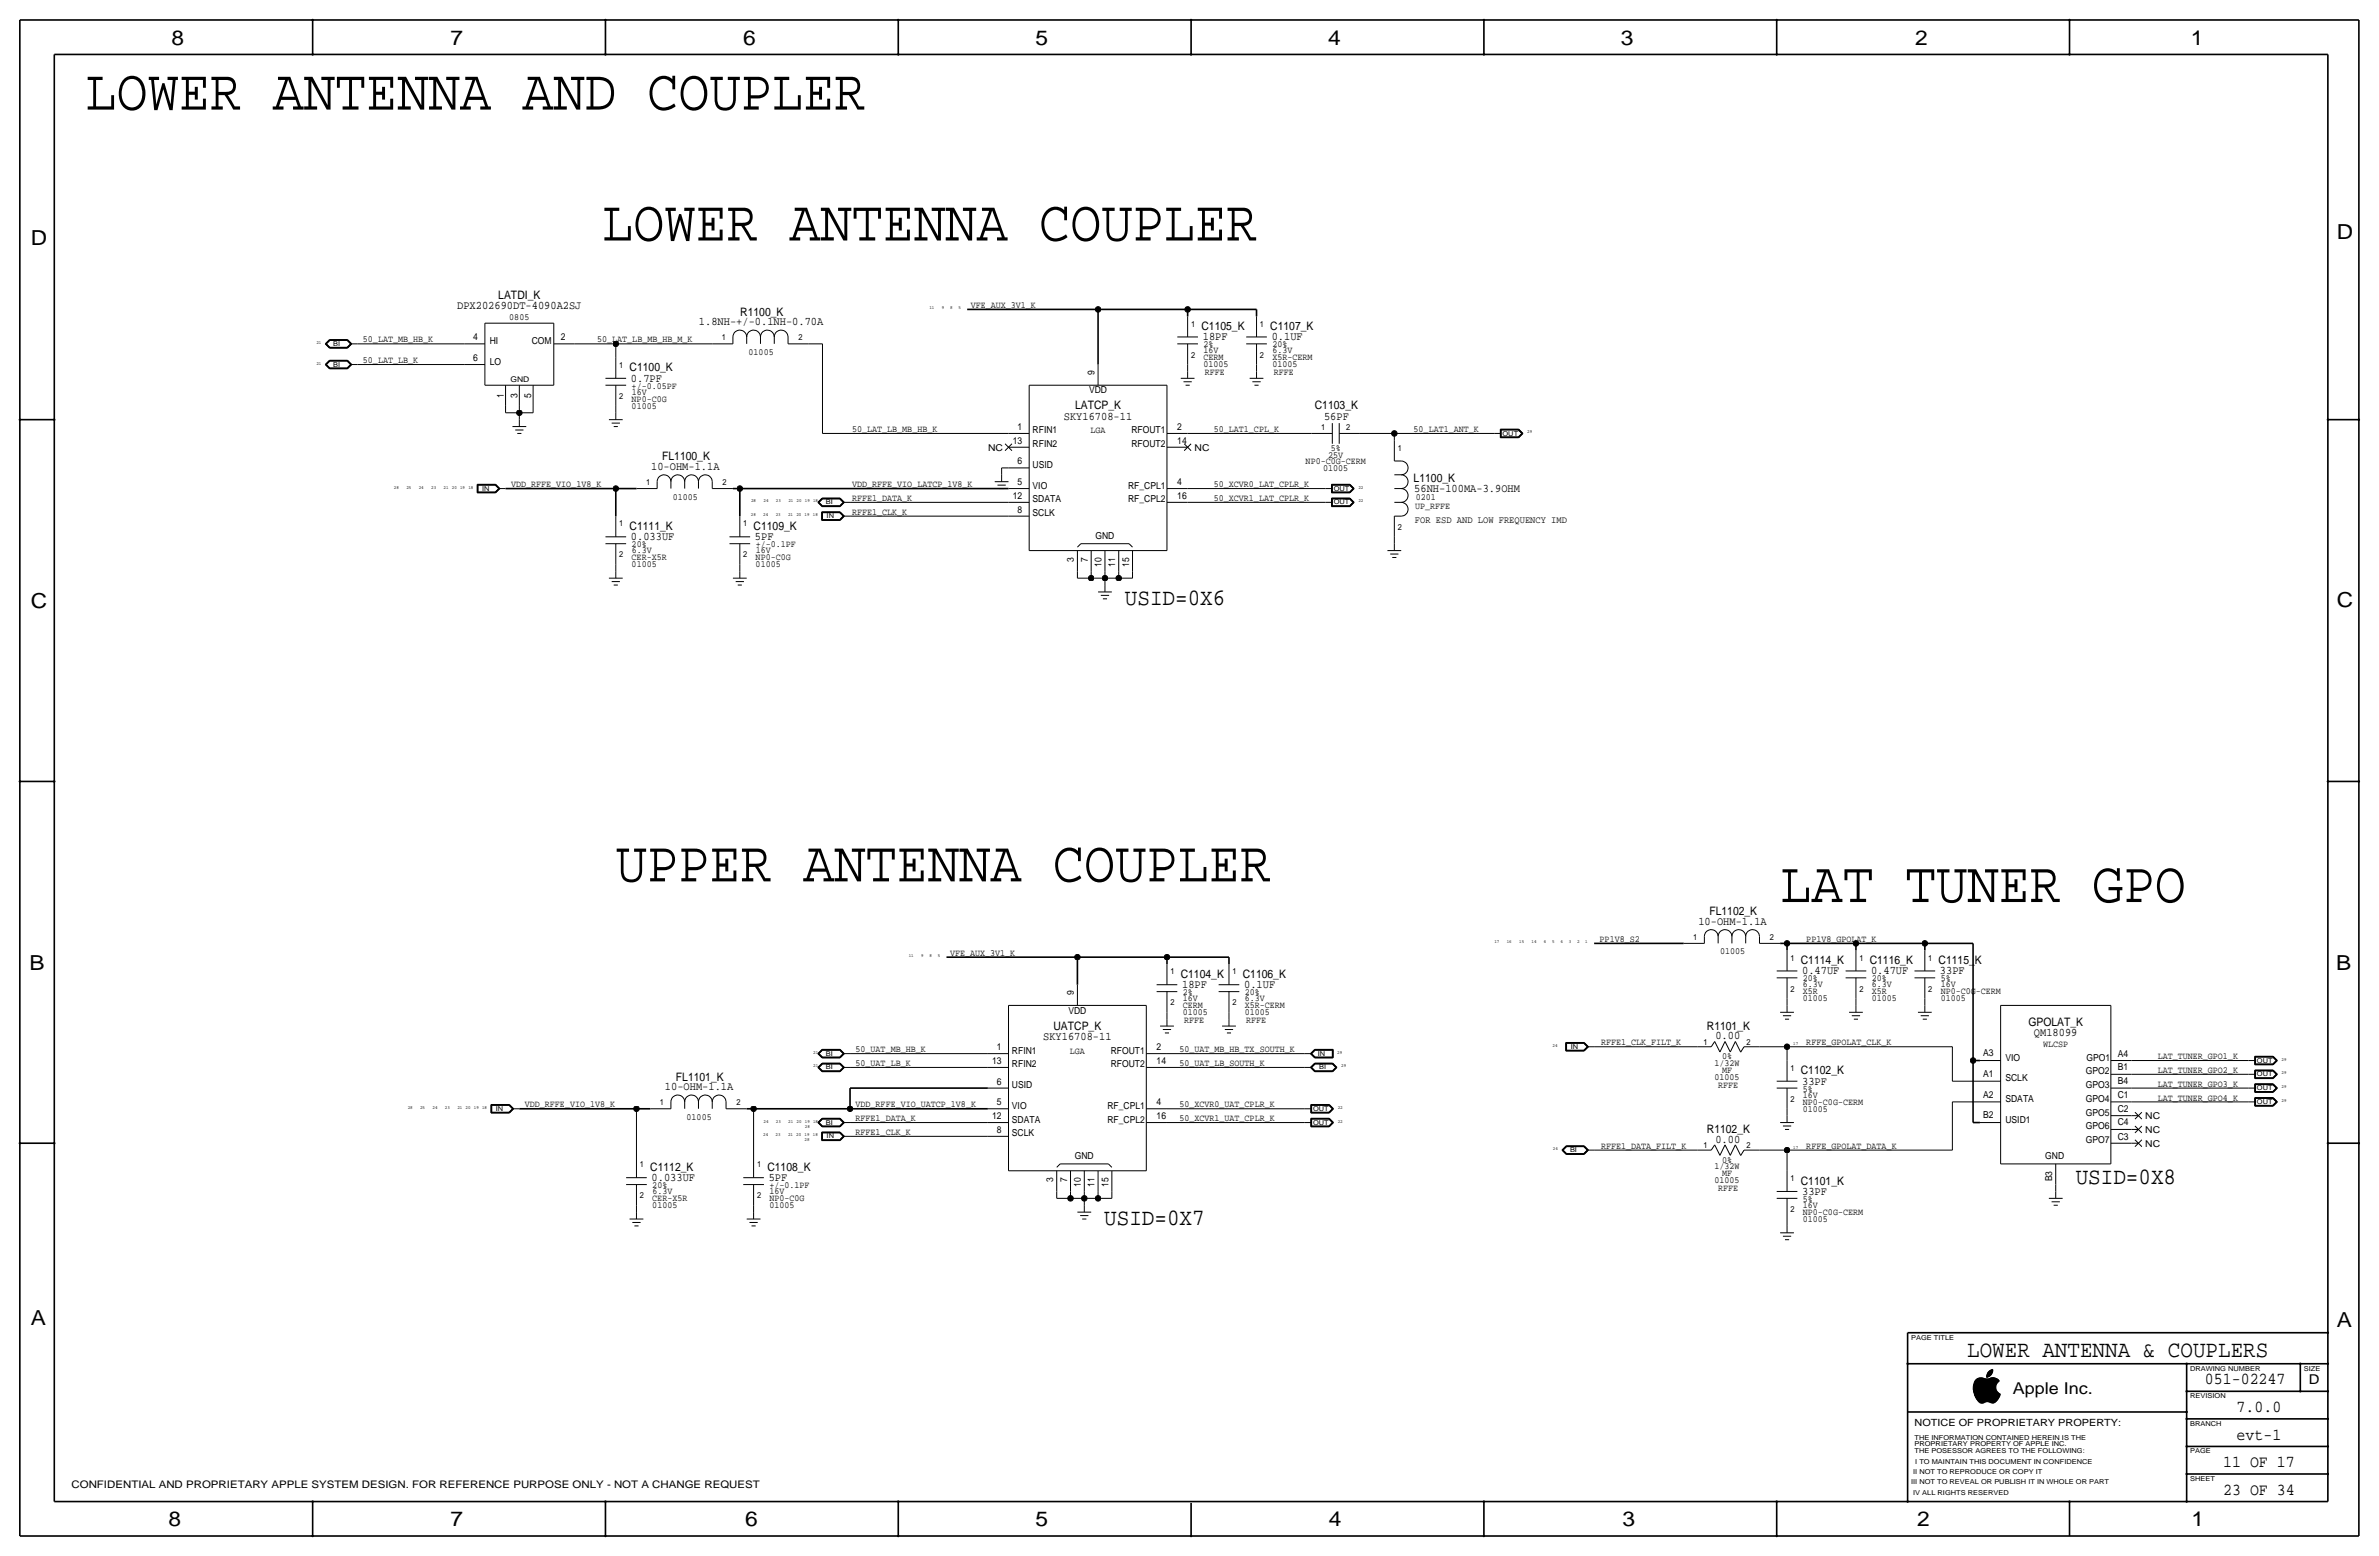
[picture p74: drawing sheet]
<svg xmlns="http://www.w3.org/2000/svg" width="877mm" height="574mm" viewBox="0 0 877 574" stroke-linecap="round" stroke-linejoin="round" font-family="sans-serif">
<defs><g id="words">
<g font-size="21.5">
<text x="31.4" y="40.4">LOWER ANTENNA AND COUPLER</text>
<text x="221.9" y="88.6">LOWER ANTENNA COUPLER</text>
<text x="227" y="324.9">UPPER ANTENNA COUPLER</text>
<text x="656.3" y="332.5">LAT TUNER GPO</text>
</g>
<g font-size="8.6">
<text x="414.7" y="222.9">USID=0X6</text>
<text x="765.3" y="436.3">USID=0X8</text>
<text x="407.1" y="451.5">USID=0X7</text>
<text x="725.2" y="500.1">LOWER ANTENNA &amp; COUPLERS</text>
</g>
<g font-size="7.6">
<text x="63.2" y="16.5">8</text>
<text x="166.1" y="16.5">7</text>
<text x="274" y="16.5">6</text>
<text x="381.7" y="16.5">5</text>
<text x="489.7" y="16.5">4</text>
<text x="597.6" y="16.5">3</text>
<text x="706.1" y="16.5">2</text>
<text x="807.7" y="16.5">1</text>
<text x="861.5" y="88.1">D</text>
<text x="11.4" y="90.4">D</text>
<text x="11.4" y="224.3">C</text>
<text x="861.5" y="223.8">C</text>
<text x="10.8" y="357.6">B</text>
<text x="861.3" y="357.4">B</text>
<text x="11.3" y="488.4">A</text>
<text x="861.5" y="489.2">A</text>
<text x="62.2" y="562.6">8</text>
<text x="166" y="562.6">7</text>
<text x="274.8" y="562.6">6</text>
<text x="381.7" y="562.6">5</text>
<text x="489.9" y="562.6">4</text>
<text x="598.1" y="562.6">3</text>
<text x="706.8" y="562.6">2</text>
<text x="807.9" y="562.6">1</text>
</g>
<g font-size="6.2">
<text x="812.9" y="510.3">051-02247</text>
<text x="824.6" y="520.4">7.0.0</text>
<text x="824.6" y="530.6">evt-1</text>
<text x="819.6" y="540.8">11 OF 17</text>
<text x="819.6" y="550.9">23 OF 34</text>
</g>
<text font-size="6" x="742.1" y="513.9">Apple Inc.</text>
<text font-size="5" x="851.2" y="510.3">D</text>
<g font-size="4.3">
<text x="183.7" y="110.2">LATDI_K</text>
<text x="168.5" y="114">DPX202690DT-4090A2SJ</text>
<text x="257.7" y="119.9">1.8NH-+/-0.1NH-0.70A</text>
<text x="272.9" y="116.3">R1100_K</text>
<text x="442.9" y="121.7">C1105_K</text>
<text x="443.4" y="125.5">18PF</text>
<text x="468.3" y="121.7">C1107_K</text>
<text x="468.8" y="125.5">0.1UF</text>
<text x="232.1" y="136.9">C1100_K</text>
<text x="232.6" y="140.7">0.7PF</text>
<text x="392.2" y="154.7">SKY16708-11</text>
<text x="396.3" y="150.9">LATCP_K</text>
<text x="484.7" y="150.9">C1103_K</text>
<text x="488.1" y="154.7">56PF</text>
<text x="240.1" y="173.2">10-OHM-1.1A</text>
<text x="244.1" y="169.7">FL1100_K</text>
<text x="521.2" y="177.5">L1100_K</text>
<text x="521.4" y="181.4">56NH-100MA-3.9OHM</text>
<text x="232.1" y="195.3">C1111_K</text>
<text x="277.8" y="195.3">C1109_K</text>
<text x="232.6" y="199.1">0.033UF</text>
<text x="278.3" y="199.1">5PF</text>
<text x="626.1" y="340.9">10-OHM-1.1A</text>
<text x="630.2" y="337.3">FL1102_K</text>
<text x="663.9" y="355.3">C1114_K</text>
<text x="664.4" y="359.2">0.47UF</text>
<text x="689.3" y="355.3">C1116_K</text>
<text x="689.8" y="359.2">0.47UF</text>
<text x="714.7" y="355.3">C1115_K</text>
<text x="715.2" y="359.2">33PF</text>
<text x="435.3" y="360.4">C1104_K</text>
<text x="435.8" y="364.2">18PF</text>
<text x="458.2" y="360.4">C1106_K</text>
<text x="458.7" y="364.2">0.1UF</text>
<text x="384.6" y="383.3">SKY16708-11</text>
<text x="388.4" y="379.5">UATCP_K</text>
<text x="629.3" y="379.5">R1101_K</text>
<text x="632.4" y="383">0.00</text>
<text x="747.8" y="378.2">GPOLAT_K</text>
<text x="749.9" y="382">QM18099</text>
<text x="663.9" y="396">C1102_K</text>
<text x="245.1" y="401.8">10-OHM-1.1A</text>
<text x="249.2" y="398.3">FL1101_K</text>
<text x="664.4" y="399.8">33PF</text>
<text x="629.3" y="417.6">R1102_K</text>
<text x="632.4" y="421.1">0.00</text>
<text x="239.7" y="431.5">C1112_K</text>
<text x="282.9" y="431.5">C1108_K</text>
<text x="240.2" y="435.4">0.033UF</text>
<text x="283.4" y="435.4">5PF</text>
<text x="663.9" y="436.6">C1101_K</text>
<text x="664.4" y="440.4">33PF</text>
</g>
<text font-size="3.8" x="26.4" y="548.4">CONFIDENTIAL AND PROPRIETARY APPLE SYSTEM DESIGN. FOR REFERENCE PURPOSE ONLY - NOT A CHANGE REQUEST</text>
<text font-size="3.7" x="705.8" y="525.5">NOTICE OF PROPRIETARY PROPERTY:</text>
<text font-size="3.6" x="521.7" y="192.8">FOR ESD AND LOW FREQUENCY IMD</text>
<g font-size="3.5">
<text x="357.9" y="113.5">VFE_AUX_3V1_K</text>
<text x="187.8" y="117.9">0805</text>
<text x="174.5" y="125.5">4</text>
<text x="206.7" y="125.5">2</text>
<text x="133.8" y="126.2">50_LAT_MB_HB_K</text>
<text x="180.5" y="126.7">HI</text>
<text x="196.1" y="126.7">COM</text>
<text x="220.2" y="126.2">50_LAT_LB_MB_HB_M_K</text>
<text x="276" y="130.8">01005</text>
<text x="443.7" y="128">2%</text>
<text x="443.7" y="130.3">16V</text>
<text x="469.1" y="128">20%</text>
<text x="469.1" y="130.3">6.3V</text>
<text x="133.8" y="133.9">50_LAT_LB_K</text>
<text x="174.5" y="133.1">6</text>
<text x="180.5" y="134.4">LO</text>
<text x="443.7" y="132.8">CERM</text>
<text x="443.7" y="135.4">01005</text>
<text x="469.1" y="132.8">X5R-CERM</text>
<text x="469.1" y="135.4">01005</text>
<text x="232.9" y="143.3">+/-0.05PF</text>
<text x="403.6" y="138.2" transform="rotate(-90 403.6 138.2)">9</text>
<text x="444.2" y="138.2">RFFE</text>
<text x="469.6" y="138.2">RFFE</text>
<text x="185.7" y="146.6" transform="rotate(-90 185.7 146.6)">1</text>
<text x="190.8" y="146.6" transform="rotate(-90 190.8 146.6)">3</text>
<text x="195.9" y="146.6" transform="rotate(-90 195.9 146.6)">5</text>
<text x="232.9" y="148.1">NP0-C0G</text>
<text x="232.9" y="145.5">16V</text>
<text x="401.5" y="145">VDD</text>
<text x="232.9" y="150.6">01005</text>
<text x="314.1" y="159.3">50_LAT_LB_MB_HB_K</text>
<text x="375.1" y="158.5">1</text>
<text x="380.7" y="159.8">RFIN1</text>
<text x="402" y="159.8">LGA</text>
<text x="417.1" y="159.8">RFOUT1</text>
<text x="434" y="158.5">2</text>
<text x="447.5" y="159.3">50_LAT1_CPL_K</text>
<text x="521.2" y="159.3">50_LAT1_ANT_K</text>
<text x="364.3" y="166.1">NC</text>
<text x="373.4" y="163.6">13</text>
<text x="380.7" y="164.8">RFIN2</text>
<text x="417.1" y="164.8">RFOUT2</text>
<text x="434" y="163.6">14</text>
<text x="440.4" y="166.1">NC</text>
<text x="490.6" y="166.1">5%</text>
<text x="375.1" y="171.2">6</text>
<text x="380.7" y="172.5">USID</text>
<text x="481.4" y="171.2">NP0-C0G-CERM</text>
<text x="487.8" y="173.7">01005</text>
<text x="489.7" y="168.7">25V</text>
<text x="188.4" y="179.6">VDD_RFFE_VIO_1V8_K</text>
<text x="314.1" y="179.6">VDD_RFFE_VIO_LATCP_1V8_K</text>
<text x="375.1" y="178.8">5</text>
<text x="434" y="178.8">4</text>
<text x="447.5" y="179.6">50_XCVR0_LAT_CPLR_K</text>
<text x="248.1" y="184.2">01005</text>
<text x="314.1" y="184.7">RFFE1_DATA_K</text>
<text x="373.4" y="183.9">12</text>
<text x="380.7" y="185.2">SDATA</text>
<text x="380.7" y="180.1">VIO</text>
<text x="415.9" y="180.1">RF_CPL1</text>
<text x="415.9" y="185.2">RF_CPL2</text>
<text x="434" y="183.9">16</text>
<text x="447.5" y="184.7">50_XCVR1_LAT_CPLR_K</text>
<text x="521.9" y="184.4">0201</text>
<text x="314.1" y="189.7">RFFE1_CLK_K</text>
<text x="375.1" y="189">8</text>
<text x="380.7" y="190.2">SCLK</text>
<text x="521.7" y="187.7">UP_RFFE</text>
<text x="232.9" y="201.7">20%</text>
<text x="232.9" y="204">6.3V</text>
<text x="278.6" y="201.7">+/-0.1PF</text>
<text x="278.6" y="204">16V</text>
<text x="403.9" y="198.6">GND</text>
<text x="232.9" y="206.5">CER-X5R</text>
<text x="232.9" y="209">01005</text>
<text x="278.6" y="206.5">NP0-C0G</text>
<text x="278.6" y="209">01005</text>
<text x="395.9" y="207.2" transform="rotate(-90 395.9 207.2)">3</text>
<text x="401" y="207.2" transform="rotate(-90 401 207.2)">7</text>
<text x="406.1" y="209" transform="rotate(-90 406.1 209)">10</text>
<text x="411.2" y="209" transform="rotate(-90 411.2 209)">11</text>
<text x="416.3" y="209" transform="rotate(-90 416.3 209)">15</text>
<text x="589.7" y="347.2">PP1V8_S2</text>
<text x="665.9" y="347.2">PP1V8_GPOLAT_K</text>
<text x="350.3" y="352.3">VFE_AUX_3V1_K</text>
<text x="634.1" y="351.8">01005</text>
<text x="664.7" y="361.7">20%</text>
<text x="664.7" y="364">6.3V</text>
<text x="690.1" y="361.7">20%</text>
<text x="690.1" y="364">6.3V</text>
<text x="715.5" y="361.7">5%</text>
<text x="715.5" y="364">16V</text>
<text x="395.9" y="366.8" transform="rotate(-90 395.9 366.8)">9</text>
<text x="436.1" y="371.6">CERM</text>
<text x="436.1" y="366.8">2%</text>
<text x="436.1" y="369.1">16V</text>
<text x="458.9" y="371.6">X5R-CERM</text>
<text x="458.9" y="366.8">20%</text>
<text x="458.9" y="369.1">6.3V</text>
<text x="664.7" y="366.5">X5R</text>
<text x="664.7" y="369.1">01005</text>
<text x="690.1" y="366.5">X5R</text>
<text x="690.1" y="369.1">01005</text>
<text x="715.5" y="366.5">NP0-C0G-CERM</text>
<text x="715.5" y="369.1">01005</text>
<text x="393.9" y="373.6">VDD</text>
<text x="436.1" y="374.1">01005</text>
<text x="436.6" y="376.9">RFFE</text>
<text x="458.9" y="374.1">01005</text>
<text x="459.5" y="376.9">RFFE</text>
<text x="315.4" y="387.9">50_UAT_MB_HB_K</text>
<text x="367.5" y="387.1">1</text>
<text x="373.1" y="388.4">RFIN1</text>
<text x="394.4" y="388.4">LGA</text>
<text x="409.5" y="388.4">RFOUT1</text>
<text x="426.4" y="387.1">2</text>
<text x="434.8" y="387.9">50_UAT_MB_HB_TX_SOUTH_K</text>
<text x="590.2" y="385.3">RFFE1_CLK_FILT_K</text>
<text x="665.9" y="385.3">RFFE_GPOLAT_CLK_K</text>
<text x="731.2" y="389.4">A3</text>
<text x="753.3" y="385.8">WLCSP</text>
<text x="780.7" y="389.6">A4</text>
<text x="315.4" y="392.9">50_UAT_LB_K</text>
<text x="365.8" y="392.2">13</text>
<text x="373.1" y="393.4">RFIN2</text>
<text x="409.5" y="393.4">RFOUT2</text>
<text x="426.4" y="392.2">14</text>
<text x="434.8" y="392.9">50_UAT_LB_SOUTH_K</text>
<text x="632.1" y="392.9">1/32W</text>
<text x="634.9" y="395.5">MF</text>
<text x="634.9" y="390.4">0%</text>
<text x="739.3" y="390.9">VIO</text>
<text x="768.9" y="396">GPO2</text>
<text x="769.2" y="390.9">GPO1</text>
<text x="780.7" y="394.5">B1</text>
<text x="795.5" y="390.4">LAT_TUNER_GPO1_K</text>
<text x="795.5" y="395.5">LAT_TUNER_GPO2_K</text>
<text x="367.5" y="399.8">6</text>
<text x="373.1" y="401.1">USID</text>
<text x="632.1" y="398">01005</text>
<text x="633.4" y="401.1">RFFE</text>
<text x="731.2" y="397">A1</text>
<text x="739.3" y="398.5">SCLK</text>
<text x="768.9" y="401.1">GPO3</text>
<text x="780.7" y="399.5">B4</text>
<text x="795.5" y="400.6">LAT_TUNER_GPO3_K</text>
<text x="367.5" y="407.4">5</text>
<text x="426.4" y="407.4">4</text>
<text x="664.7" y="407.2">NP0-C0G-CERM</text>
<text x="664.7" y="402.3">5%</text>
<text x="664.7" y="404.6">16V</text>
<text x="731.2" y="404.6">A2</text>
<text x="739.3" y="406.1">SDATA</text>
<text x="768.9" y="406.1">GPO4</text>
<text x="780.7" y="404.6">C1</text>
<text x="795.5" y="405.6">LAT_TUNER_GPO4_K</text>
<text x="193.5" y="408.2">VDD_RFFE_VIO_1V8_K</text>
<text x="253.1" y="412.7">01005</text>
<text x="315.4" y="413.3">RFFE1_DATA_K</text>
<text x="315.4" y="408.2">VDD_RFFE_VIO_UATCP_1V8_K</text>
<text x="365.8" y="412.5">12</text>
<text x="373.1" y="413.8">SDATA</text>
<text x="373.1" y="408.7">VIO</text>
<text x="408.3" y="408.7">RF_CPL1</text>
<text x="408.3" y="413.8">RF_CPL2</text>
<text x="426.4" y="412.5">16</text>
<text x="434.8" y="408.2">50_XCVR0_UAT_CPLR_K</text>
<text x="434.8" y="413.3">50_XCVR1_UAT_CPLR_K</text>
<text x="664.7" y="409.7">01005</text>
<text x="731.2" y="412.2">B2</text>
<text x="739.3" y="413.8">USID1</text>
<text x="768.9" y="411.2">GPO5</text>
<text x="780.7" y="409.7">C2</text>
<text x="790.9" y="412.5">NC</text>
<text x="315.4" y="418.3">RFFE1_CLK_K</text>
<text x="367.5" y="417.6">8</text>
<text x="373.1" y="418.8">SCLK</text>
<text x="768.9" y="416.3">GPO6</text>
<text x="780.7" y="414.8">C4</text>
<text x="790.9" y="417.6">NC</text>
<text x="590.2" y="423.4">RFFE1_DATA_FILT_K</text>
<text x="665.9" y="423.4">RFFE_GPOLAT_DATA_K</text>
<text x="768.9" y="421.4">GPO7</text>
<text x="780.7" y="420.1">C3</text>
<text x="790.9" y="422.7">NC</text>
<text x="396.2" y="427.2">GND</text>
<text x="632.1" y="431">1/32W</text>
<text x="634.9" y="428.5">0%</text>
<text x="754" y="427.2">GND</text>
<text x="240.5" y="437.9">20%</text>
<text x="283.7" y="437.9">+/-0.1PF</text>
<text x="388.3" y="435.8" transform="rotate(-90 388.3 435.8)">3</text>
<text x="393.4" y="435.8" transform="rotate(-90 393.4 435.8)">7</text>
<text x="398.5" y="437.6" transform="rotate(-90 398.5 437.6)">10</text>
<text x="403.6" y="437.6" transform="rotate(-90 403.6 437.6)">11</text>
<text x="408.6" y="437.6" transform="rotate(-90 408.6 437.6)">15</text>
<text x="632.1" y="436.1">01005</text>
<text x="634.9" y="433.6">MF</text>
<text x="756.6" y="435.4" transform="rotate(-90 756.6 435.4)">B3</text>
<text x="240.5" y="442.7">CER-X5R</text>
<text x="240.5" y="440.2">6.3V</text>
<text x="283.7" y="442.7">NP0-C0G</text>
<text x="283.7" y="440.2">16V</text>
<text x="633.4" y="439.2">RFFE</text>
<text x="664.7" y="443">5%</text>
<text x="240.5" y="445.3">01005</text>
<text x="283.7" y="445.3">01005</text>
<text x="664.7" y="447.8">NP0-C0G-CERM</text>
<text x="664.7" y="445.3">16V</text>
<text x="664.7" y="450.3">01005</text>
</g>
<g font-size="3.1">
<text x="266.1" y="125.5">1</text>
<text x="294.3" y="125.5">2</text>
<text x="439.1" y="120.4">1</text>
<text x="464.5" y="120.4">1</text>
<text x="439.1" y="131.8">2</text>
<text x="464.5" y="131.8">2</text>
<text x="228.3" y="135.6">1</text>
<text x="228.3" y="147.1">2</text>
<text x="487.1" y="158.5">1</text>
<text x="496.3" y="158.5">2</text>
<text x="515.3" y="166.1">1</text>
<text x="238.2" y="178.8">1</text>
<text x="266.4" y="178.8">2</text>
<text x="228.3" y="194.1">1</text>
<text x="274" y="194.1">1</text>
<text x="515.3" y="195.3">2</text>
<text x="228.3" y="205.5">2</text>
<text x="274" y="205.5">2</text>
<text x="624.3" y="346.5">1</text>
<text x="652.5" y="346.5">2</text>
<text x="431.5" y="359.2">1</text>
<text x="454.3" y="359.2">1</text>
<text x="660.1" y="354.1">1</text>
<text x="685.5" y="354.1">1</text>
<text x="710.9" y="354.1">1</text>
<text x="660.1" y="365.5">2</text>
<text x="685.5" y="365.5">2</text>
<text x="710.9" y="365.5">2</text>
<text x="431.5" y="370.6">2</text>
<text x="454.3" y="370.6">2</text>
<text x="628.1" y="385.1">1</text>
<text x="643.8" y="385.1">2</text>
<text x="660.1" y="394.7">1</text>
<text x="243.3" y="407.4">1</text>
<text x="271.5" y="407.4">2</text>
<text x="660.1" y="406.1">2</text>
<text x="628.1" y="423.2">1</text>
<text x="643.8" y="423.2">2</text>
<text x="235.9" y="430.3">1</text>
<text x="279.1" y="430.3">1</text>
<text x="660.1" y="435.4">1</text>
<text x="235.9" y="441.7">2</text>
<text x="279.1" y="441.7">2</text>
<text x="660.1" y="446.8">2</text>
</g>
<text font-size="2.9" x="188.2" y="140.8">GND</text>
<g font-size="2.5">
<text x="122.9" y="127.5">BI</text>
<text x="122.9" y="135.1">BI</text>
<text x="553.9" y="160.5">OUT</text>
<text x="177.7" y="180.8">IN</text>
<text x="304.5" y="185.9">BI</text>
<text x="491.7" y="185.9">OUT</text>
<text x="491.7" y="180.8">OUT</text>
<text x="304.7" y="191">IN</text>
<text x="304.5" y="389.1">BI</text>
<text x="485.9" y="389.1">IN</text>
<text x="579.1" y="386.6">IN</text>
<text x="304.5" y="394.2">BI</text>
<text x="486.4" y="394.2">BI</text>
<text x="832.1" y="391.7">OUT</text>
<text x="832.1" y="401.8">OUT</text>
<text x="832.1" y="396.7">OUT</text>
<text x="832.1" y="406.9">OUT</text>
<text x="182.8" y="409.4">IN</text>
<text x="484.1" y="409.4">OUT</text>
<text x="304.5" y="414.5">BI</text>
<text x="304.7" y="419.6">IN</text>
<text x="484.1" y="414.5">OUT</text>
<text x="578.8" y="424.7">BI</text>
<text x="704.5" y="493.8">PAGE TITLE</text>
<text x="807.4" y="505.2">DRAWING NUMBER</text>
<text x="849.3" y="505.2">SIZE</text>
<text x="807.4" y="515.4">REVISION</text>
<text x="807.4" y="525.5">BRANCH</text>
<text x="705.8" y="533.1">PROPRIETARY PROPERTY OF APPLE INC.</text>
<text x="705.8" y="530.6">THE INFORMATION CONTAINED HEREIN IS THE</text>
<text x="705.8" y="535.7">THE POSESSOR AGREES TO THE FOLLOWING:</text>
<text x="706.1" y="539.5">I TO MAINTAIN THIS DOCUMENT IN CONFIDENCE</text>
<text x="807.4" y="535.7">PAGE</text>
<text x="705.3" y="543.3">II NOT TO REPRODUCE OR COPY IT</text>
<text x="807.4" y="545.8">SHEET</text>
<text x="704.5" y="547.1">III NOT TO REVEAL OR PUBLISH IT IN WHOLE OR PART</text>
<text x="705.3" y="550.9">IV ALL RIGHTS RESERVED</text>
</g>
<g font-size="1.7">
<text x="342.6" y="114">11</text>
<text x="347.2" y="114">9</text>
<text x="350.3" y="114">8</text>
<text x="353.3" y="114">5</text>
<text x="116.6" y="126.7">21</text>
<text x="116.6" y="134.4">21</text>
<text x="563" y="159.8">29</text>
<text x="145.2" y="180.1">28</text>
<text x="149.8" y="180.1">25</text>
<text x="154.4" y="180.1">24</text>
<text x="159" y="180.1">23</text>
<text x="163.5" y="180.1">21 20 19 18</text>
<text x="276.9" y="185.2">28</text>
<text x="281.5" y="185.2">24</text>
<text x="286.1" y="185.2">23</text>
<text x="290.6" y="185.2">21 20 19 18</text>
<text x="500.8" y="185.2">22</text>
<text x="500.8" y="180.1">22</text>
<text x="276.8" y="190.3">28</text>
<text x="281.4" y="190.3">24</text>
<text x="286" y="190.3">23</text>
<text x="290.5" y="190.3">21 20 19 18</text>
<text x="550.9" y="347.7">17</text>
<text x="555.5" y="347.7">16</text>
<text x="560.1" y="347.7">15</text>
<text x="564.6" y="347.7">14</text>
<text x="569.2" y="347.7">6</text>
<text x="572.3" y="347.7">5</text>
<text x="575.3" y="347.7">4</text>
<text x="578.4" y="347.7">3</text>
<text x="581.4" y="347.7">2</text>
<text x="584.4" y="347.7">1</text>
<text x="335" y="352.8">11</text>
<text x="339.6" y="352.8">9</text>
<text x="342.6" y="352.8">8</text>
<text x="345.7" y="352.8">5</text>
<text x="299.8" y="388.4">21</text>
<text x="493" y="388.4">29</text>
<text x="572.4" y="385.8">24</text>
<text x="661.1" y="385.3">17</text>
<text x="299.8" y="393.4">21</text>
<text x="494.5" y="393.4">29</text>
<text x="841.1" y="390.9">29</text>
<text x="841.1" y="396">29</text>
<text x="841.1" y="401.1">29</text>
<text x="841.1" y="406.1">29</text>
<text x="150.3" y="408.7">28</text>
<text x="154.9" y="408.7">25</text>
<text x="159.5" y="408.7">24</text>
<text x="164" y="408.7">23</text>
<text x="168.6" y="408.7">21 20 19 18</text>
<text x="281.5" y="413.8">24</text>
<text x="286.1" y="413.8">23</text>
<text x="290.6" y="413.8">21 20 19 18</text>
<text x="493.2" y="413.8">22</text>
<text x="493.2" y="408.7">22</text>
<text x="281.4" y="418.8">24</text>
<text x="286" y="418.8">23</text>
<text x="290.5" y="418.8">21 20 19 18</text>
<text x="296.7" y="415.6">28</text>
<text x="296.6" y="420.7">28</text>
<text x="572.5" y="423.9">24</text>
<text x="661.1" y="423.4">17</text>
</g>
</g></defs>
<g fill="none" stroke="#000" stroke-width=".6" stroke-linecap="butt">
<path d="M7.3 7.4v558.8zM7.3 7.4h862.3zM115.3 7.4v12.7zM223.2 7.4v12.7zM331.2 7.4v12.7zM439.1 7.4v12.7zM547.1 7.4v12.7zM655 7.4v12.7zM763 7.4v12.7zM869.6 7.4v558.8zM20 20.1v533.4zM20 20.1h838.2z"/>
<path d="M858.2 20.1v533.4zM356.6 114h48.2zM404.8 114h33zM404.8 114v20.4zM437.8 114h25.4zM437.8 114v2.6zM463.2 114v2.6zM7.3 154.7h12.7zM858.2 154.7h11.4zM186.4 180.1h40.6zM227 180.1h7.6zM227 180.1v10.1z"/>
<path d="M270.2 180.1h2.5zM272.7 180.1v10.1zM272.7 180.1h99.1zM7.3 288h12.7zM858.2 288h11.4zM348.9 352.8h48.3zM397.2 352.8h33zM397.2 352.8v10.2zM430.2 352.8v2.5zM430.2 352.8h22.9zM453.1 352.8v2.5zM587.7 347.7h33z"/>
<path d="M656.3 347.7h2.5zM658.8 347.7h25.4zM658.8 347.7v2.6zM684.2 347.7h25.4zM684.2 347.7v2.6zM709.6 347.7v2.6zM709.6 347.7h17.8zM727.4 347.7v43.2zM727.4 390.9h2.5zM727.4 390.9v22.9zM191.5 408.7h43.1zM234.6 408.7h5.1z"/>
<path d="M275.3 408.7h2.5zM277.8 408.7h35.6zM313.4 401.1v7.6zM313.4 408.7h50.8zM313.4 401.1h50.8zM727.4 413.8h2.5zM7.3 421.4h12.7zM858.2 421.4h11.4zM703.3 491.2v62.3zM703.3 491.2h154.9zM703.3 502.7h154.9zM806.1 502.7v50.8z"/>
<path d="M806.1 512.8h52.1zM848.1 502.7v10.1zM703.3 520.4h102.8zM806.1 533.1h52.1zM806.1 523h52.1zM20 553.5h838.2zM115.3 553.5v12.7zM223.2 553.5v12.7zM331.2 553.5v12.7zM439.1 554v12.2zM547.1 553.5v12.7zM655 553.5v12.7z"/>
<path d="M763 553.5v12.7zM806.1 543.3h52.1zM7.3 566.2h862.3z"/>
</g>
<g fill="none" stroke="#000" stroke-width=".37">
<path d="M178.8 119.1h25.4zM178.8 119.1v22.9zM204.2 119.1v22.9zM437.8 116.6v7.6zM463.2 116.6v7.6zM119.9 126.7l1.6 1.6zM119.9 134.4l1.6 1.5zM119.9 126.7l1.6-1.5zM119.9 134.4l1.6-1.6zM120 126.7l1.5 1.5zM120 134.4l1.5 1.4zM120 126.7l1.5-1.4z"/>
<path d="M120 134.4l1.5-1.5zM120.2 126.7l1.4-1.3zM120.2 134.4l1.4-1.4zM120.2 126.7l1.4 1.4zM120.2 134.4l1.4 1.3zM120.3 126.7l1.3-1.2zM120.3 134.4l1.3-1.3zM120.3 126.7l1.3 1.3zM120.3 134.4l1.3 1.2zM121.5 128.3h6.6zM121.5 135.9h6.6zM121.5 125.2h6.6z"/>
<path d="M121.5 132.8h6.6zM121.5 125.3h6.6zM121.5 132.9h6.6zM121.5 128.2h6.6zM121.5 135.8h6.6zM121.6 125.4h6.4zM121.6 133h6.4zM121.6 128.1h6.4zM121.6 135.7h6.4zM121.6 128h6.4zM121.6 125.5h6.4zM121.6 135.6h6.4z"/>
<path d="M121.6 133.1h6.4zM128 128l1.2-1.3zM128 135.6l1.2-1.2zM128 125.5l1.2 1.2zM128 133.1l1.2 1.3zM128 128.1l1.4-1.4zM128 135.7l1.4-1.3zM128 125.4l1.4 1.3zM128 133l1.4 1.4zM128.1 128.2l1.4-1.5zM128.1 135.8l1.4-1.4zM128.1 125.3l1.4 1.4z"/>
<path d="M128.1 132.9l1.4 1.5zM128.1 125.2l1.6 1.5zM128.1 132.8l1.6 1.6zM128.1 128.3l1.6-1.6zM128.1 135.9l1.6-1.5zM129.2 126.7h2.6zM129.2 134.4h2.6zM131.8 126.7h39.3zM131.8 134.4h39.3zM171.1 134.4h7.7zM171.1 126.7h7.7zM204.2 126.7h7.6z"/>
<path d="M211.8 126.7h15.2zM223.2 139.4h7.6zM227 126.7h35.6zM227 126.7v5.1zM227 131.8v7.6zM262.6 126.7h7.6zM270.2 124.2v2.5zM270.2 124.2a2.54 2.54 0 0 1 2.5-2.5 2.54 2.54 0 0 1 2.6 2.5 2.54 2.54 0 0 1 2.5-2.5 2.54 2.54 0 0 1 2.6 2.5 2.54 2.54 0 0 1 2.5-2.5 2.54 2.54 0 0 1 2.5 2.5 2.54 2.54 0 0 1 2.6-2.5 2.54 2.54 0 0 1 2.5 2.5M275.3 124.2v2.5zM280.4 124.2v2.5zM285.4 124.2v2.5zM290.5 126.7h7.6z"/>
<path d="M290.5 124.2v2.5zM298.1 126.7h5.1zM303.2 126.7v33.1zM404.8 134.4v7.6zM434 126.7h7.7zM434 124.2h7.7zM435.3 139.4h5.1zM437.8 134.4v2.5zM437.8 126.7v7.7zM437.8 136.9v2.5zM459.4 126.7h7.7zM459.4 124.2h7.7z"/>
<path d="M460.7 139.4h5.1zM463.2 134.4v2.5zM463.2 126.7v7.7zM463.2 136.9v2.5zM178.8 142h25.4zM186.4 149.6v2.5zM186.4 142v7.6zM186.4 152.1h5.1zM188.9 157.2h5.1zM189.9 158.5h3.1zM190.7 159.8h1.5zM191.5 152.1h5z"/>
<path d="M191.5 149.6v2.5zM191.5 152.1v2.6zM191.5 142v7.6zM191.5 154.7v2.5zM196.5 149.6v2.5zM196.5 142v7.6zM223.2 142h7.6zM224.5 154.7h5.1zM225.5 156h3zM226.3 157.2h1.5zM227 149.6v2.5zM227 142v7.6z"/>
<path d="M227 152.1v2.6zM303.2 159.8h68.6zM371.8 159.8h7.6zM379.4 142v60.9zM379.4 142h50.8zM430.2 159.8h7.6zM430.2 142v60.9zM436.3 140.7h3.1zM437.1 142h1.5zM437.8 159.8h45.8zM461.7 140.7h3.1zM462.5 142h1.5z"/>
<path d="M483.6 159.8h7.6zM491.2 156v7.6zM493.7 159.8h7.6zM493.7 156v7.6zM501.3 159.8h12.7zM514 159.8v2.5zM514 159.8h36.9zM550.9 159.8h2.5zM553.1 158.2v3.1zM553.1 158.2h6.8zM553.2 158.3v2.9zM553.2 158.3h6.7z"/>
<path d="M553.3 158.4v2.7zM553.3 158.4h6.5zM553.4 158.5h6.4zM553.4 158.5v2.5zM559.8 158.5l1.2 1.3zM559.8 158.4l1.4 1.4zM559.9 158.3l1.4 1.5zM559.9 158.2l1.6 1.6zM561.2 159.8l-1.4 1.3zM175.9 178.5v3.2zM175.9 178.5h6.8zM176 178.6h6.7z"/>
<path d="M176 178.6v3zM176.1 178.7v2.8zM176.1 178.7h6.5zM176.2 178.8h6.4zM176.2 178.8v2.6zM182.6 178.8l1.2 1.3zM182.6 178.7l1.4 1.4zM182.7 178.6l1.4 1.5zM182.7 178.5l1.6 1.6zM242.3 177.5a2.54 2.54 0 0 1 2.5-2.5 2.54 2.54 0 0 1 2.5 2.5 2.54 2.54 0 0 1 2.6-2.5 2.54 2.54 0 0 1 2.5 2.5 2.54 2.54 0 0 1 2.6-2.5 2.54 2.54 0 0 1 2.5 2.5 2.54 2.54 0 0 1 2.5-2.5 2.54 2.54 0 0 1 2.6 2.5M242.3 177.5v2.6zM247.3 177.5v2.6z"/>
<path d="M252.4 177.5v2.6zM257.5 177.5v2.6zM262.6 177.5v2.6zM366.7 177.5h5.1zM367.7 178.8h3.1zM369.3 172.5h2.5zM369.3 172.5v2.5zM369.3 175v2.5zM370.5 166.1l2.6-2.5zM370.5 163.6l2.6 2.5zM371.8 164.8h7.6zM371.8 172.5h7.6z"/>
<path d="M430.2 164.8h7.6zM436.6 166.1l2.5-2.5zM436.6 163.6l2.5 2.5zM490.9 178.5h6.8zM490.9 178.5v3.2zM491 178.6v3zM491 178.6h6.6zM491.1 178.7v2.8zM491.1 178.7h6.5zM491.2 178.8h6.3zM491.2 178.8v2.6zM497.5 178.8l1.3 1.3z"/>
<path d="M497.6 178.7l1.4 1.4zM497.6 178.6l1.5 1.5zM497.7 178.5l1.6 1.6zM514 162.3v7.6zM514 175h2.6zM514 169.9h2.6zM516.6 169.9a2.54 2.54 0 0 1 2.5 2.6 2.54 2.54 0 0 1-2.5 2.5 2.54 2.54 0 0 1 2.5 2.5 2.54 2.54 0 0 1-2.5 2.6 2.54 2.54 0 0 1 2.5 2.5 2.54 2.54 0 0 1-2.5 2.6 2.54 2.54 0 0 1 2.5 2.5 2.54 2.54 0 0 1-2.5 2.5M553.1 161.3h6.8zM553.2 161.2h6.7zM553.3 161.1h6.5zM553.4 161h6.4zM559.8 161l1.2-1.2z"/>
<path d="M559.9 161.2l1.4-1.4zM559.9 161.3l1.6-1.5zM175.9 181.7h6.8zM176 181.6h6.7zM176.1 181.5h6.5zM176.2 181.4h6.4zM182.6 181.4l1.2-1.3zM182.6 181.5l1.4-1.4zM182.7 181.6l1.4-1.5zM182.7 181.7l1.6-1.6zM183.8 180.1h2.6zM223.2 197.9h7.6z"/>
<path d="M227 190.2v7.7zM234.6 180.1h7.7zM262.6 180.1h7.6zM268.9 197.9h7.7zM272.7 190.2v7.7zM301.5 185.2l1.6 1.5zM301.5 185.2l1.6-1.6zM301.7 185.2l1.4 1.4zM301.7 185.2l1.4-1.5zM301.8 185.2l1.4-1.4zM301.8 185.2l1.4 1.3zM302 185.2l1.2-1.3z"/>
<path d="M302 185.2l1.2 1.2zM302.9 188.7v3.1zM302.9 191.8h6.8zM302.9 188.7h6.8zM303 188.8h6.7zM303 188.8v2.9zM303 191.7h6.7zM303.1 186.7h6.6zM303.1 183.6h6.6zM303.1 183.7h6.6zM303.1 186.6h6.6zM303.1 188.9v2.7z"/>
<path d="M303.1 191.6h6.5zM303.1 188.9h6.5zM303.2 183.8h6.4zM303.2 186.5h6.4zM303.2 183.9h6.4zM303.2 189h6.4zM303.2 186.4h6.4zM303.2 189v2.5zM303.2 191.5h6.4zM309.6 183.9l1.2 1.3zM309.6 189l1.2 1.2zM309.6 186.4l1.2-1.2z"/>
<path d="M309.6 191.5l1.2-1.3zM309.6 186.5l1.4-1.3zM309.6 191.6l1.4-1.4zM309.6 183.8l1.4 1.4zM309.6 188.9l1.4 1.3zM309.7 186.6l1.4-1.4zM309.7 191.7l1.4-1.5zM309.7 183.7l1.4 1.5zM309.7 188.8l1.4 1.4zM309.7 183.6l1.6 1.6zM309.7 188.7l1.6 1.5zM309.7 186.7l1.6-1.5z"/>
<path d="M309.7 191.8l1.6-1.6zM310.8 185.2h2.6zM310.8 190.2h2.6zM313.4 190.2h58.4zM313.4 185.2h58.4zM368.5 180.1h1.5zM371.8 180.1h7.6zM371.8 190.2h7.6zM371.8 185.2h7.6zM430.2 185.2h7.6zM430.2 180.1h7.6zM437.8 185.2h50.8z"/>
<path d="M437.8 180.1h50.8zM488.6 185.2h2.6zM488.6 180.1h2.6zM490.9 183.6h6.8zM490.9 186.7h6.8zM490.9 183.6v3.1zM490.9 181.7h6.8zM491 183.7v2.9zM491 186.6h6.6zM491 181.6h6.6zM491 183.7h6.6zM491.1 183.8v2.7z"/>
<path d="M491.1 186.5h6.5zM491.1 181.5h6.5zM491.1 183.8h6.5zM491.2 183.9h6.3zM491.2 183.9v2.5zM491.2 186.4h6.3zM491.2 181.4h6.3zM497.5 183.9l1.3 1.3zM497.5 181.4l1.3-1.3zM497.6 186.5l1.4-1.3zM497.6 181.5l1.4-1.4zM497.6 183.8l1.4 1.4z"/>
<path d="M497.6 186.6l1.5-1.4zM497.6 181.6l1.5-1.5zM497.6 183.7l1.5 1.5zM497.7 186.7l1.6-1.5zM497.7 181.7l1.6-1.6zM497.7 183.6l1.6 1.6zM498.8 185.2l-1.3 1.2zM514 197.9v2.5zM514 190.2v7.7zM514 190.2h2.6zM514 185.2h2.6zM514 180.1h2.6z"/>
<path d="M223.2 200.4h7.6zM224.5 213.1h5.1zM225.5 214.4h3zM226.3 215.6h1.5zM227 208v2.6zM227 200.4v7.6zM227 210.6v2.5zM268.9 200.4h7.7zM270.2 213.1h5.1zM271.2 214.4h3.1zM272 215.6h1.5zM272.7 208v2.6z"/>
<path d="M272.7 210.6v2.5zM272.7 200.4v7.6zM379.4 202.9h50.8zM397.2 210.6v2.5zM397.2 213.1h5.1zM397.2 202.9v7.7zM397.2 201.7l1.3-1.3zM398.5 200.4h17.8zM402.3 213.1h5.1zM402.3 210.6v2.5zM402.3 202.9v7.7zM404.8 218.2h5.1z"/>
<path d="M405.8 219.5h3.1zM407.4 213.1h5zM407.4 210.6v2.5zM407.4 213.1v2.5zM407.4 215.6v2.6zM407.4 202.9v7.7zM412.4 210.6v2.5zM412.4 213.1h5.1zM412.4 202.9v7.7zM416.3 200.4l1.2 1.3zM417.5 210.6v2.5zM417.5 202.9v7.7z"/>
<path d="M511.5 202.9h5.1zM512.5 204.2h3.1zM513.3 205.5h1.5zM514 200.4v2.5zM406.6 220.7h1.5zM430.2 355.3v7.7zM453.1 355.3v7.7zM620.7 347.7h7.6zM628.3 345.2v2.5zM628.3 345.2a2.54 2.54 0 0 1 2.6-2.5 2.54 2.54 0 0 1 2.5 2.5 2.54 2.54 0 0 1 2.6-2.5 2.54 2.54 0 0 1 2.5 2.5 2.54 2.54 0 0 1 2.5-2.5 2.54 2.54 0 0 1 2.6 2.5 2.54 2.54 0 0 1 2.5-2.5 2.54 2.54 0 0 1 2.6 2.5M633.4 345.2v2.5zM638.5 345.2v2.5z"/>
<path d="M643.6 345.2v2.5zM648.7 345.2v2.5zM648.7 347.7h7.6zM655 357.9h7.6zM658.8 350.3v7.6zM680.4 357.9h7.6zM684.2 350.3v7.6zM705.8 357.9h7.6zM709.6 350.3v7.6zM371.8 370.6v60.9zM371.8 370.6h50.8zM397.2 363v7.6z"/>
<path d="M422.6 370.6v60.9zM426.4 363h7.6zM426.4 365.5h7.6zM427.7 378.2h5.1zM428.7 379.5h3zM430.2 373.1v2.6zM430.2 365.5v7.6zM430.2 375.7v2.5zM449.3 365.5h7.6zM449.3 363h7.6zM450.5 378.2h5.1zM451.6 379.5h3z"/>
<path d="M453.1 373.1v2.6zM453.1 365.5v7.6zM453.1 375.7v2.5zM655 360.4h7.6zM656.3 373.1h5.1zM657.3 374.4h3zM658.1 375.7h1.5zM658.8 368v2.6zM658.8 360.4v7.6zM658.8 370.6v2.5zM680.4 360.4h7.6zM681.7 373.1h5.1z"/>
<path d="M682.7 374.4h3zM683.5 375.7h1.5zM684.2 368v2.6zM684.2 360.4v7.6zM684.2 370.6v2.5zM705.8 360.4h7.6zM707.1 373.1h5.1zM708.1 374.4h3zM708.9 375.7h1.5zM709.6 368v2.6zM709.6 360.4v7.6zM709.6 370.6v2.5z"/>
<path d="M737.6 370.6h40.6zM737.6 370.6v58.4zM778.2 370.6v58.4zM301.5 388.4l1.6 1.5zM301.5 393.4l1.6 1.6zM301.5 388.4l1.6-1.6zM301.5 393.4l1.6-1.5zM301.7 388.4l1.4 1.4zM301.7 393.4l1.4 1.5zM301.7 388.4l1.4-1.5zM301.7 393.4l1.4-1.4zM301.8 388.4l1.4-1.4z"/>
<path d="M301.8 393.4l1.4-1.3zM301.8 388.4l1.4 1.3zM301.8 393.4l1.4 1.4zM302 388.4l1.2-1.3zM302 393.4l1.2-1.2zM302 388.4l1.2 1.2zM302 393.4l1.2 1.3zM303.1 389.9h6.6zM303.1 395h6.6zM303.1 386.8h6.6zM303.1 391.9h6.6zM303.1 386.9h6.6z"/>
<path d="M303.1 392h6.6zM303.1 389.8h6.6zM303.1 394.9h6.6zM303.2 387h6.4zM303.2 392.1h6.4zM303.2 389.7h6.4zM303.2 394.8h6.4zM303.2 387.1h6.4zM303.2 392.2h6.4zM303.2 389.6h6.4zM303.2 394.7h6.4zM309.6 387.1l1.2 1.3z"/>
<path d="M309.6 392.2l1.2 1.2zM309.6 389.6l1.2-1.2zM309.6 394.7l1.2-1.3zM309.6 389.7l1.4-1.3zM309.6 394.8l1.4-1.4zM309.6 387l1.4 1.4zM309.6 392.1l1.4 1.3zM309.7 389.8l1.4-1.4zM309.7 394.9l1.4-1.5zM309.7 386.9l1.4 1.5zM309.7 392l1.4 1.4zM309.7 386.8l1.6 1.6z"/>
<path d="M309.7 391.9l1.6 1.5zM309.7 389.9l1.6-1.5zM309.7 395l1.6-1.6zM310.8 388.4h2.6zM310.8 393.4h2.6zM313.4 393.4h50.8zM313.4 388.4h50.8zM364.2 388.4h7.6zM364.2 393.4h7.6zM422.6 393.4h7.6zM422.6 388.4h7.6zM429.5 380.7h1.5z"/>
<path d="M430.2 393.4h50.8zM430.2 388.4h50.8zM452.3 380.7h1.5zM481 393.4h2.6zM481 388.4h2.6zM483.1 393.4l1.6-1.5zM483.1 388.4l1.6-1.6zM483.1 393.4l1.6 1.6zM483.1 388.4l1.6 1.5zM483.3 393.4l1.4-1.4zM483.3 388.4l1.4-1.5zM483.3 393.4l1.4 1.5z"/>
<path d="M483.3 388.4l1.4 1.4zM483.4 393.4l1.4-1.3zM483.4 388.4l1.4-1.4zM483.4 393.4l1.4 1.4zM483.4 388.4l1.4 1.3zM483.6 393.4l1.2-1.2zM483.6 388.4l1.2-1.3zM483.6 393.4l1.2 1.3zM483.6 388.4l1.2 1.2zM484.7 391.9h6.6zM484.7 389.9h6.8zM484.7 395h6.6z"/>
<path d="M484.7 386.8h6.8zM484.7 394.9h6.6zM484.7 386.9h6.7zM484.7 389.8h6.7zM484.7 392h6.6zM484.8 392.1h6.4zM484.8 394.8h6.4zM484.8 387h6.5zM484.8 389.7h6.5zM484.8 394.7h6.4zM484.8 392.2h6.4zM484.8 387.1h6.4z"/>
<path d="M484.8 389.6h6.4zM491.2 392.2l1.3 1.2zM491.2 394.7l1.3-1.3zM491.2 387.1v2.5zM491.2 394.8l1.4-1.4zM491.2 392.1l1.4 1.3zM491.3 394.9l1.5-1.5zM491.3 387v2.7zM491.3 392l1.5 1.4zM491.3 395l1.6-1.6zM491.3 391.9l1.6 1.5zM491.4 386.9v2.9z"/>
<path d="M491.5 386.8v3.1zM577.2 384.3v3.1zM577.2 387.4h6.8zM577.2 384.3h6.8zM577.3 384.4h6.7zM577.3 384.4v2.9zM577.3 387.3h6.7zM577.4 384.5v2.7zM577.4 387.2h6.5zM577.4 384.5h6.5zM577.5 384.6h6.4zM577.5 384.6v2.5z"/>
<path d="M577.5 387.1h6.4zM583.9 384.6l1.3 1.2zM583.9 387.1l1.3-1.3zM583.9 384.5l1.4 1.3zM584 387.3l1.5-1.5zM584 384.4l1.5 1.4zM584 384.3l1.6 1.5zM585.2 385.8h2.5zM585.3 385.8l-1.4 1.4zM585.6 385.8l-1.6 1.6zM587.7 385.8h38.1zM625.8 385.8h5.1z"/>
<path d="M632.2 383.9l1.9 3.9zM632.2 383.9l-1.3 1.9zM636 383.9l-1.9 3.9zM636 383.9l1.9 3.9zM639.8 383.9l-1.9 3.9zM639.8 383.9l1.9 3.9zM643 385.8h5.7zM643 385.8l-1.3 2.1zM648.7 385.8h10.1zM655 398.5h7.6zM658.8 385.8h61zM658.8 385.8v5.1z"/>
<path d="M658.8 390.9v7.6zM719.8 398.5h10.1zM719.8 385.8v12.7zM729.9 390.9h7.7zM729.9 398.5h7.7zM778.2 396h7.6zM778.2 390.9h7.6zM785.8 396h43.2zM785.8 390.9h43.2zM829 390.9h2.5zM829 396h2.5zM831.2 392.5h6.8z"/>
<path d="M831.2 389.3v3.2zM831.2 399.5v3.1zM831.2 397.6h6.8zM831.2 394.4v3.2zM831.2 389.3h6.8zM831.2 399.5h6.8zM831.2 394.4h6.8zM831.3 389.4v3zM831.3 392.4h6.7zM831.3 399.6v2.9zM831.3 394.5v3zM831.3 397.5h6.7z"/>
<path d="M831.3 389.4h6.7zM831.3 399.6h6.7zM831.3 394.5h6.7zM831.4 389.5v2.8zM831.4 392.3h6.5zM831.4 399.7v2.7zM831.4 394.6v2.8zM831.4 397.4h6.5zM831.4 389.5h6.5zM831.4 399.7h6.5zM831.4 394.6h6.5zM831.5 389.6h6.4z"/>
<path d="M831.5 399.8h6.4zM831.5 394.7h6.4zM831.5 389.6v2.6zM831.5 392.2h6.4zM831.5 399.8v2.5zM831.5 394.7v2.6zM831.5 397.3h6.4zM837.9 392.2l1.3-1.3zM837.9 397.3l1.3-1.3zM837.9 389.6l1.3 1.3zM837.9 399.8l1.3 1.3zM837.9 394.7l1.3 1.3z"/>
<path d="M837.9 389.5l1.4 1.4zM837.9 399.7l1.4 1.4zM837.9 394.6l1.4 1.4zM838 392.4l1.5-1.5zM838 397.5l1.5-1.5zM838 389.4l1.5 1.5zM838 399.6l1.5 1.5zM838 394.5l1.5 1.5zM838 389.3l1.6 1.6zM838 399.5l1.6 1.6zM838 394.4l1.6 1.6zM838 392.5l1.6-1.6z"/>
<path d="M838 397.6l1.6-1.6zM839.3 390.9l-1.4 1.4zM839.3 396l-1.4 1.4zM181 407.1h6.8zM181 407.1v3.2zM181 410.3h6.8zM181.1 407.2v3zM181.1 410.2h6.7zM181.1 407.2h6.7zM181.2 407.3v2.8zM181.2 410.1h6.5zM181.2 407.3h6.5z"/>
<path d="M181.3 407.4h6.4zM181.3 407.4v2.6zM181.3 410h6.4zM187.7 410l1.2-1.3zM187.7 407.4l1.2 1.3zM187.7 410.1l1.4-1.4zM187.7 407.3l1.4 1.4zM187.8 407.2l1.4 1.5zM187.8 407.1l1.6 1.6zM187.8 410.3l1.6-1.6zM188.9 408.7h2.6zM189.2 408.7l-1.4 1.5z"/>
<path d="M234.6 408.7v17.8zM239.7 408.7h7.6zM247.3 406.1v2.6zM247.3 406.1a2.54 2.54 0 0 1 2.6-2.5 2.54 2.54 0 0 1 2.5 2.5 2.54 2.54 0 0 1 2.6-2.5 2.54 2.54 0 0 1 2.5 2.5 2.54 2.54 0 0 1 2.5-2.5 2.54 2.54 0 0 1 2.6 2.5 2.54 2.54 0 0 1 2.5-2.5 2.54 2.54 0 0 1 2.6 2.5M252.4 406.1v2.6zM257.5 406.1v2.6zM262.6 406.1v2.6zM267.7 408.7h7.6zM267.7 406.1v2.6zM277.8 408.7v17.8zM301.5 413.8l1.6 1.5zM301.5 413.8l1.6-1.6z"/>
<path d="M301.7 413.8l1.4 1.4zM301.7 413.8l1.4-1.5zM301.8 413.8l1.4-1.4zM301.8 413.8l1.4 1.3zM302 413.8l1.2-1.3zM302 413.8l1.2 1.2zM302.9 417.3v3.1zM302.9 417.3h6.8zM303 417.4h6.7zM303 417.4v2.9zM303.1 415.3h6.6zM303.1 412.2h6.6z"/>
<path d="M303.1 412.3h6.6zM303.1 417.5v2.7zM303.1 415.2h6.6zM303.1 417.5h6.5zM303.2 412.4h6.4zM303.2 415.1h6.4zM303.2 417.6h6.4zM303.2 412.5h6.4zM303.2 417.6v2.5zM303.2 415h6.4zM309.6 417.6l1.2 1.2zM309.6 412.5l1.2 1.3z"/>
<path d="M309.6 415l1.2-1.2zM309.6 415.1l1.4-1.3zM309.6 417.5l1.4 1.3zM309.6 412.4l1.4 1.4zM309.7 415.2l1.4-1.4zM309.7 417.4l1.4 1.4zM309.7 412.3l1.4 1.5zM309.7 417.3l1.6 1.5zM309.7 412.2l1.6 1.6zM309.7 415.3l1.6-1.5zM310.8 418.8h2.6zM310.8 413.8h2.6z"/>
<path d="M313.4 418.8h50.8zM313.4 413.8h50.8zM364.2 408.7h7.6zM364.2 401.1h7.6zM364.2 418.8h7.6zM364.2 413.8h7.6zM422.6 413.8h7.6zM422.6 408.7h7.6zM430.2 413.8h50.8zM430.2 408.7h50.8zM481 413.8h2.6zM481 408.7h2.6z"/>
<path d="M483.3 415.3h6.8zM483.3 412.2v3.1zM483.3 410.3h6.8zM483.3 407.1v3.2zM483.3 412.2h6.8zM483.3 407.1h6.8zM483.4 412.3v2.9zM483.4 415.2h6.6zM483.4 407.2v3zM483.4 410.2h6.6zM483.4 412.3h6.6zM483.4 407.2h6.6z"/>
<path d="M483.5 412.4v2.7zM483.5 415.1h6.5zM483.5 407.3v2.8zM483.5 410.1h6.5zM483.5 412.4h6.5zM483.5 407.3h6.5zM483.6 412.5h6.3zM483.6 412.5v2.5zM483.6 415h6.3zM483.6 407.4h6.3zM483.6 407.4v2.6zM483.6 410h6.3z"/>
<path d="M489.9 415l1.3-1.2zM489.9 410l1.3-1.3zM489.9 412.5l1.3 1.3zM489.9 407.4l1.3 1.3zM490 412.4l1.3 1.4zM490 407.3l1.3 1.4zM490 415.1l1.3-1.3zM490 410.1l1.3-1.4zM490 412.3l1.5 1.5zM490 407.2l1.5 1.5zM490 415.2l1.5-1.4zM490 410.2l1.5-1.5z"/>
<path d="M490.1 412.2l1.5 1.6zM490.1 407.1l1.5 1.6zM490.1 415.3l1.5-1.5zM490.1 410.3l1.5-1.6zM655 401.1h7.6zM656.3 413.8h5.1zM657.3 415h3zM658.1 416.3h1.5zM658.8 408.7v2.5zM658.8 401.1v7.6zM658.8 411.2v2.6zM719.8 406.1h10.1z"/>
<path d="M719.8 406.1v17.8zM729.9 413.8h7.7zM729.9 406.1h7.7zM778.2 416.3h7.6zM778.2 411.2h7.6zM778.2 406.1h7.6zM778.2 401.1h7.6zM785.8 406.1h43.2zM785.8 401.1h43.2zM785.8 416.3h2.6zM785.8 411.2h2.6zM787.1 412.5l2.5-2.5z"/>
<path d="M787.1 410l2.5 2.5zM787.1 417.6l2.5-2.6zM787.1 415l2.5 2.6zM829 406.1h2.5zM829 401.1h2.5zM831.2 407.7h6.8zM831.2 404.6v3.1zM831.2 402.6h6.8zM831.2 404.6h6.8zM831.3 404.7v2.9zM831.3 407.6h6.7zM831.3 402.5h6.7z"/>
<path d="M831.3 404.7h6.7zM831.4 404.8v2.7zM831.4 407.5h6.5zM831.4 402.4h6.5zM831.4 404.8h6.5zM831.5 404.9h6.4zM831.5 404.9v2.5zM831.5 407.4h6.4zM831.5 402.3h6.4zM837.9 407.4l1.3-1.3zM837.9 402.3l1.3-1.2zM837.9 404.9l1.3 1.2z"/>
<path d="M837.9 404.8l1.4 1.3zM837.9 407.5l1.4-1.4zM837.9 402.4l1.4-1.3zM838 407.6l1.5-1.5zM838 402.5l1.5-1.4zM838 404.7l1.5 1.4zM838 404.6l1.6 1.5zM838 402.6l1.6-1.5zM839.6 406.1l-1.6 1.6zM230.8 436.6h7.7zM230.8 434.1h7.7zM234.6 426.5v7.6z"/>
<path d="M234.6 436.6v7.6zM274 436.6h7.6zM274 434.1h7.6zM277.8 426.5v7.6zM277.8 436.6v7.6zM302.9 420.4h6.8zM303 420.3h6.7zM303.1 420.2h6.5zM303.2 420.1h6.4zM309.6 420.1l1.2-1.3zM309.6 420.2l1.4-1.4zM309.7 420.3l1.4-1.5z"/>
<path d="M309.7 420.4l1.6-1.6zM371.8 431.5h50.8zM389.6 439.2v2.5zM389.6 431.5v7.7zM389.6 430.3l1.3-1.3zM390.9 429h17.7zM394.7 439.2v2.5zM394.7 431.5v7.7zM399.7 439.2v2.5zM399.7 431.5v7.7zM404.8 439.2v2.5zM404.8 431.5v7.7z"/>
<path d="M408.6 429l1.3 1.3zM409.9 439.2v2.5zM409.9 431.5v7.7zM575.8 423.9l1.6 1.6zM575.8 423.9l1.6-1.5zM576 423.9l1.4-1.4zM576 423.9l1.4 1.5zM576.1 423.9l1.4 1.4zM576.1 423.9l1.4-1.3zM576.3 423.9l1.2 1.3zM576.3 423.9l1.2-1.2zM577.4 425.5h6.6z"/>
<path d="M577.4 422.4h6.6zM577.4 422.5h6.6zM577.4 425.4h6.6zM577.5 425.3h6.4zM577.5 422.6h6.4zM577.5 425.2h6.4zM577.5 422.7h6.4zM583.9 422.7l1.3 1.2zM583.9 425.2l1.3-1.3zM583.9 422.6l1.4 1.3zM584 425.4l1.5-1.5zM584 422.5l1.5 1.4z"/>
<path d="M584 422.4l1.6 1.5zM584 425.5l1.6-1.6zM585.2 423.9h2.5zM585.3 423.9l-1.4 1.4zM587.7 423.9h38.1zM625.8 423.9h5.1zM632.2 422l1.9 3.9zM632.2 422l-1.3 1.9zM636 422l-1.9 3.9zM636 422l1.9 3.9zM639.8 422l-1.9 3.9zM639.8 422l1.9 3.9z"/>
<path d="M643 423.9h5.7zM643 423.9l-1.3 2.1zM648.7 423.9h10.1zM655 439.2h7.6zM658.8 423.9h61zM658.8 423.9v7.6zM658.8 431.5v7.7zM737.6 429h40.6zM757.9 436.6v2.6zM757.9 429v7.6zM757.9 439.2v2.5zM778.2 421.4h7.6z"/>
<path d="M785.8 421.4h2.6zM787.1 422.7l2.5-2.6zM787.1 420.1l2.5 2.6zM232.1 449.3h5.1zM233.1 450.6h3.1zM233.9 451.9h1.5zM234.6 444.2v2.6zM234.6 446.8v2.5zM275.3 449.3h5.1zM276.3 450.6h3zM277.1 451.9h1.5zM277.8 444.2v2.6z"/>
<path d="M277.8 446.8v2.5zM389.6 441.7h5.1zM394.7 441.7h5zM397.2 446.8h5.1zM398.2 448.1h3.1zM399 449.3h1.5zM399.7 441.7h5.1zM399.7 441.7v2.5zM399.7 444.2v2.6zM404.8 441.7h5.1zM655 441.7h7.6zM656.3 454.4h5.1z"/>
<path d="M657.3 455.7h3zM658.1 456.9h1.5zM658.8 449.3v2.6zM658.8 441.7v7.6zM658.8 451.9v2.5zM755.3 441.7h5.1zM756.4 443h3zM757.1 444.2h1.5zM727.5 512.2h8.4zM727.5 512.3h8.4zM727.5 512.4h8.5zM727.5 511.2h8.2z"/>
<path d="M727.5 511.3h8.2zM727.5 511.5h8.2zM727.5 511.4h8.2zM727.5 512h8.3zM727.5 512.1h8.3zM727.5 511.7h8.3zM727.5 511.8h8.3zM727.5 511.6h8.3zM727.5 511.9h8.3zM727.5 511.1h8.3zM727.6 512.8h8.6zM727.6 510.8h8.2z"/>
<path d="M727.6 511h8.2zM727.6 510.9h8.2zM727.6 510.7h8.2zM727.6 512.5h8.4zM727.6 512.6h8.4zM727.6 512.7h8.5zM727.6 512.9h8.6zM727.6 510.6h8.3zM727.6 510.5h8.3zM727.6 513h8.7zM727.6 513.1h8.8zM727.7 513.2h8.8z"/>
<path d="M727.7 510.2h8.3zM727.7 510.4h8.2zM727.7 510.3h8.3zM727.7 513.4h9.1zM727.7 513.3h9zM727.7 510.1h8.3zM727.8 509.9h8.4zM727.8 513.5h9.1zM727.8 510h8.3zM727.8 513.6h9.2zM727.8 513.8h9.6zM727.8 509.8h8.5z"/>
<path d="M727.8 513.7h9.4zM727.9 513.9h9.5zM727.9 509.7h8.4zM727.9 509.6h8.5zM727.9 514.1h9.5zM727.9 514h9.5zM728 514.2h9.4zM728 509.5h8.5zM728 509.4h8.6zM728 509.3h8.7zM728 514.4h9.3zM728.1 509.2h8.8z"/>
<path d="M728.1 514.5h9.2zM728.1 514.6h9.1zM728.1 509.1h8.9zM728.2 514.7h9zM728.2 509h8.8zM728.2 514.8h9zM728.3 514.9h8.8zM728.3 508.9h8.7zM728.3 515h8.8zM728.3 508.8h8.6zM728.3 515.1h8.7zM728.4 508.7h8.4z"/>
<path d="M728.4 515.2h8.6zM728.5 515.3h8.4zM728.5 515.4h8.4zM728.5 508.6h8.2zM728.6 515.5h8.2zM728.6 508.5h7.9zM728.7 515.6h8zM728.7 515.7h8zM728.7 508.4h7.7zM728.8 515.8h7.7zM728.9 515.9h7.6zM728.9 508.3h3.1z"/>
<path d="M728.9 516h7.5zM729 508.2h2.6zM729 516.1h7.3zM729.1 516.2h7.1zM729.2 516.3h6.9zM729.2 508.1a4.7 4.7 0 0 0-1.2 6.3l1.8 2.6 .8 .2 1-.3M729.3 508.1h2.1zM729.3 516.4h6.7zM729.4 516.5h6.5zM729.5 516.6h6.3zM729.6 516.7h2.5zM729.6 507.9h1.4z"/>
<path d="M729.7 516.8h2.1zM729.8 516.9h1.9zM729.9 517h1.6zM730.2 517.1h1zM732.4 507.5h.6zM732.4 507.6h.4zM732.4 507.4h.8zM732.4 507.3h1zM732.4 507.1h1.3zM732.4 507h1.4zM732.4 507.2h1.2zM732.5 506.9h1.4z"/>
<path d="M732.5 506.8h1.5zM732.5 506.6h1.7zM732.5 506.7h1.6zM732.6 506.5h1.7zM732.6 506.4h1.7zM732.7 506.3h1.7zM732.7 506.2h1.7zM732.8 506.1h1.7zM732.8 506h1.7zM732.9 505.9h1.6zM733 505.8h1.6zM733.1 505.7h1.5z"/>
<path d="M733.1 508.3h3.1zM733.2 505.6h1.4zM733.2 516.7h2.5zM733.3 505.5h1.4zM733.4 508.2h2.6zM733.4 505.4h1.3zM733.6 505.3h1.1zM733.6 516.8h2zM733.6 508.1a2.99 2.99 0 0 1 3.5 1 2.71 2.71 0 0 0-1.3 2.5 2.71 2.71 0 0 0 1.7 2.3 3.5 3.5 0 0 1-3.1 3.2l-1.6-.4-1.1 .2M733.7 508.1h2.1zM733.7 508.1l-1.3 .2-1.9-.4-1.3 .2M733.7 505.2h1z"/>
<path d="M733.8 516.9h1.7zM733.9 505.1h.8zM733.9 507.9h1.6zM734 517h1.3zM734.1 505h.6zM734.3 507.8h.8zM734.3 504.9h.4zM734.3 517.1h.7zM734.7 504.7a2.81 2.81 0 0 0-2.3 3 2.71 2.71 0 0 0 2.3-2.9"/>
</g>
<g fill="#000" stroke="#000" stroke-width=".37">
<path d="M115.1 7.2h.4v.3h-.4zM115.1 19.9h.4v.3h-.4zM223 7.2h.4v.3h-.4zM223 19.9h.4v.3h-.4zM331 19.9h.4v.3h-.4zM331 7.2h.4v.3h-.4zM438.9 7.2h.4v.3h-.4zM438.9 19.9h.4v.3h-.4zM546.9 7.2h.4v.3h-.4zM546.9 19.9h.4v.3h-.4zM654.8 19.9h.4v.3h-.4zM654.8 7.2h.4v.3h-.4z"/>
<path d="M762.8 19.9h.4v.3h-.4zM762.8 7.2h.4v.3h-.4zM7.1 154.5h.4v.4h-.4zM19.8 154.5h.4v.4h-.4zM858 154.5h.4v.4h-.4zM869.5 154.5h.3v.4h-.3zM7.1 287.9h.4v.3h-.4zM19.8 287.9h.4v.3h-.4zM858 287.9h.4v.3h-.4zM869.5 287.9h.3v.3h-.3zM7.1 421.2h.4v.4h-.4zM19.8 421.2h.4v.4h-.4z"/>
<path d="M858 421.2h.4v.4h-.4zM869.5 421.2h.3v.4h-.3zM858 491.1h.4v.3h-.4zM703.1 502.5h.4v.3h-.4zM806 502.5h.3v.3h-.3zM806 512.7h.3v.3h-.3zM847.9 512.7h.3v.3h-.3zM847.9 502.5h.3v.3h-.3zM858 502.5h.4v.3h-.4zM858 512.7h.4v.3h-.4zM806 520.3h.3v.3h-.3zM806 522.8h.3v.4h-.3z"/>
<path d="M806 533h.3v.3h-.3zM858 522.8h.4v.4h-.4zM858 533h.4v.3h-.4zM115.1 553.3h.4v.3h-.4zM223 553.3h.4v.3h-.4zM331 553.3h.4v.3h-.4zM546.9 553.3h.4v.3h-.4zM654.8 553.3h.4v.3h-.4zM703.1 553.3h.4v.3h-.4zM762.8 553.3h.4v.3h-.4zM806 543.1h.3v.4h-.3zM806 553.3h.3v.3h-.3z"/>
<path d="M858 543.1h.4v.4h-.4zM115.1 566h.4v.3h-.4zM223 566h.4v.3h-.4zM331 566h.4v.3h-.4zM438.9 566h.4v.3h-.4zM546.9 566h.4v.3h-.4zM654.8 566h.4v.3h-.4z"/>
<circle cx="404.8" cy="114" r="1.02"/>
<circle cx="437.8" cy="114" r="1.02"/>
<circle cx="227" cy="126.7" r="1.02"/>
<circle cx="191.5" cy="152.1" r="1.02"/>
<circle cx="514" cy="159.8" r="1.02"/>
<circle cx="227" cy="180.1" r="1.02"/>
<circle cx="272.7" cy="180.1" r="1.02"/>
<circle cx="402.3" cy="213.1" r="1.02"/>
<circle cx="407.4" cy="213.1" r="1.02"/>
<circle cx="412.4" cy="213.1" r="1.02"/>
<circle cx="397.2" cy="352.8" r="1.02"/>
<circle cx="430.2" cy="352.8" r="1.02"/>
<circle cx="658.8" cy="347.7" r="1.02"/>
<circle cx="684.2" cy="347.7" r="1.02"/>
<circle cx="709.6" cy="347.7" r="1.02"/>
<circle cx="658.8" cy="385.8" r="1.02"/>
<circle cx="727.4" cy="390.9" r="1.02"/>
<circle cx="234.6" cy="408.7" r="1.02"/>
<circle cx="277.8" cy="408.7" r="1.02"/>
<circle cx="313.4" cy="408.7" r="1.02"/>
<circle cx="658.8" cy="423.9" r="1.02"/>
<circle cx="394.7" cy="441.7" r="1.02"/>
<circle cx="399.7" cy="441.7" r="1.02"/>
<circle cx="404.8" cy="441.7" r="1.02"/>
</g>
<use href="#words"/>
</svg>
